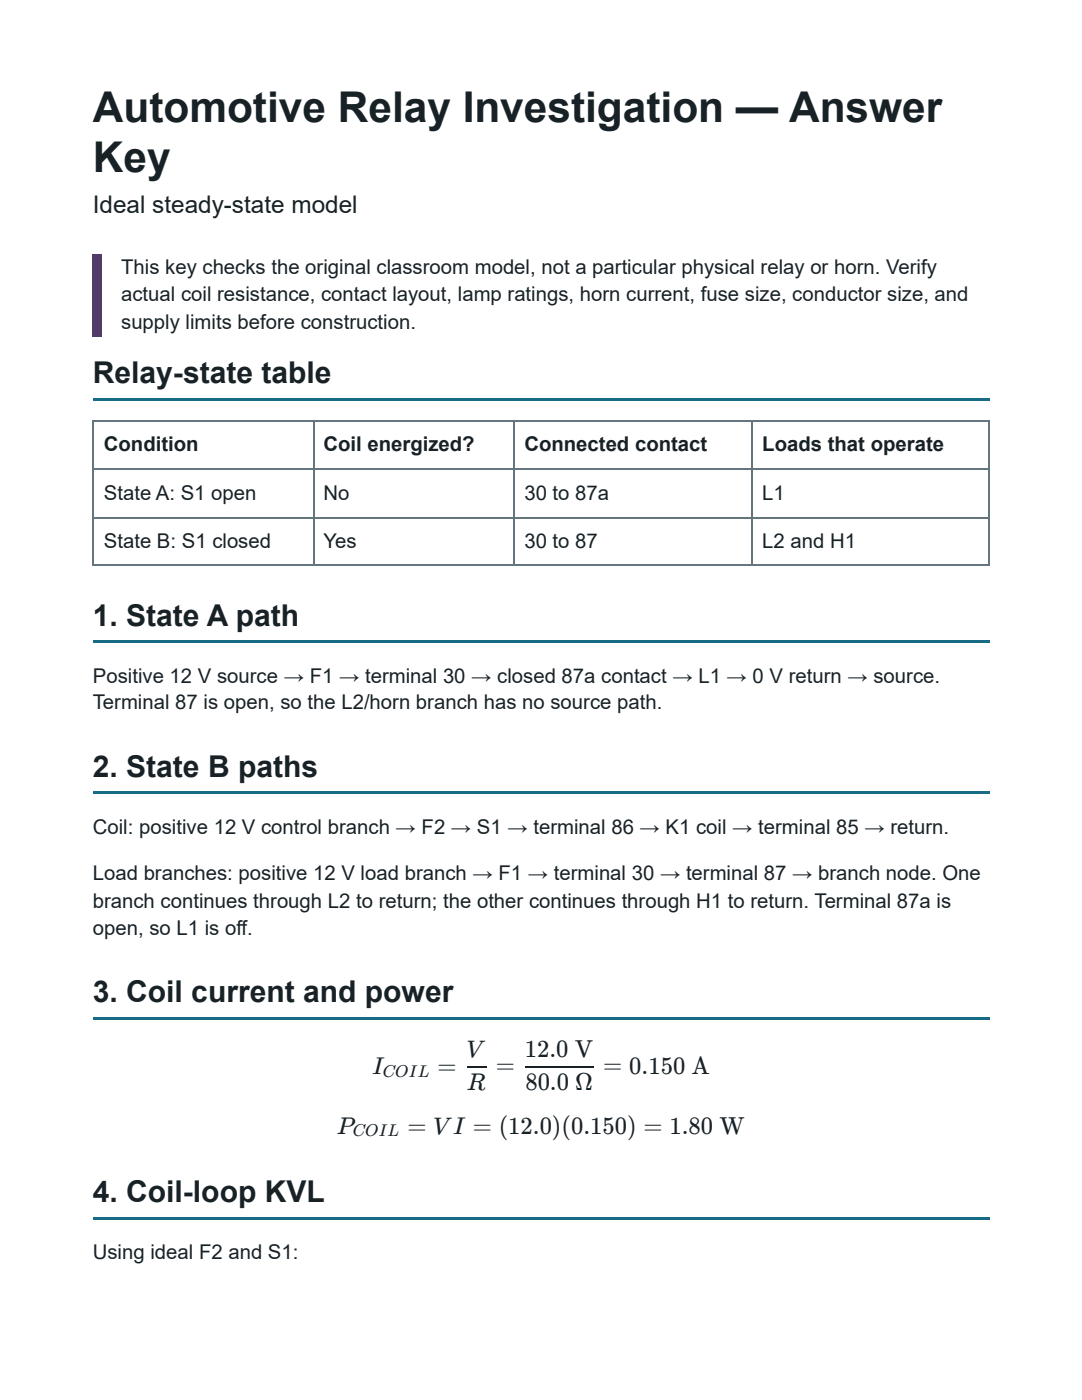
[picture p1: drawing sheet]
<svg xmlns="http://www.w3.org/2000/svg" width="216mm" height="279mm" viewBox="0 0 216 279" stroke-linecap="round" stroke-linejoin="round" font-family="sans-serif">
<defs><g id="words">
<g font-size="8.5" fill="#172126">
<text x="18.5" y="24.3">Automotive Relay Investigation — Answer</text>
<text x="18.5" y="34.4">Key</text>
</g>
<g font-size="6" fill="#172126">
<text x="18.5" y="76.5">Relay-state table</text>
<text x="18.5" y="124.9">1. State A path</text>
<text x="18.5" y="155">2. State B paths</text>
<text x="18.5" y="200">3. Coil current and power</text>
<text x="18.5" y="240">4. Coil-loop KVL</text>
</g>
<g font-size="4.9" fill="#172126">
<text x="74.2" y="214.3">I</text>
<text x="87.3" y="214.3">=</text>
<text x="93.1" y="210.9">V</text>
<text x="99" y="214.1">=</text>
<text x="104.7" y="210.9">12.0 V</text>
<text x="120.4" y="214.1">= 0.150 A</text>
<text x="93.2" y="217.5">R</text>
<text x="104.8" y="217.5">80.0 Ω</text>
<text x="67.2" y="226.2">P</text>
<text x="81.3" y="226.2">= VI = (12.0)(0.150) = 1.80 W</text>
</g>
<text font-size="4.8" fill="#172126" x="18.5" y="42.6">Ideal steady-state model</text>
<g font-size="4.1" fill="#172126">
<text x="24.2" y="54.8">This key checks the original classroom model, not a particular physical relay or horn. Verify</text>
<text x="24.2" y="60.1">actual coil resistance, contact layout, lamp ratings, horn current, fuse size, conductor size, and</text>
<text x="24.2" y="65.6">supply limits before construction.</text>
<text x="20.7" y="90">Condition</text>
<text x="64.5" y="90">Coil energized?</text>
<text x="104.6" y="90">Connected contact</text>
<text x="152.1" y="90">Loads that operate</text>
<text x="20.7" y="99.7">State A: S1 open</text>
<text x="64.5" y="99.7">No</text>
<text x="104.6" y="99.7">30 to 87a</text>
<text x="152.1" y="99.7">L1</text>
<text x="20.7" y="109.3">State B: S1 closed</text>
<text x="64.5" y="109.3">Yes</text>
<text x="104.6" y="109.3">30 to 87</text>
<text x="152.1" y="109.3">L2 and H1</text>
<text x="18.5" y="136.3">Positive 12 V source → F1 → terminal 30 → closed 87a contact → L1 → 0 V return → source.</text>
<text x="18.5" y="141.6">Terminal 87 is open, so the L2/horn branch has no source path.</text>
<text x="18.5" y="166.4">Coil: positive 12 V control branch → F2 → S1 → terminal 86 → K1 coil → terminal 85 → return.</text>
<text x="18.5" y="175.7">Load branches: positive 12 V load branch → F1 → terminal 30 → terminal 87 → branch node. One</text>
<text x="18.5" y="181.2">branch continues through L2 to return; the other continues through H1 to return. Terminal 87a is</text>
<text x="18.5" y="186.5">open, so L1 is off.</text>
<text x="18.5" y="251.4">Using ideal F2 and S1:</text>
</g>
<g font-size="3.4" fill="#172126">
<text x="76.4" y="214.8">COIL</text>
<text x="70.4" y="226.7">COIL</text>
</g>
</g></defs>
<path d="M18.5 50.8h1.9v16.4h-1.9z" fill="#5c3977"/>
<path d="M18.5 79.4h178.9v.5h-178.9z" fill="#176b87"/>
<path d="M18.5 83.9h178.9v29.1h-178.9z" fill="#fff"/>
<path d="M18.5 84h178.9M18.5 93.5h178.9M18.7 83.9v29.1M62.6 83.9v29.1M102.5 83.9v29.1M150.2 83.9v29.1M197.2 83.9v29.1M18.5 103.3h178.9M18.5 112.8h178.9" fill="none" stroke="#64757d" stroke-width=".26"/>
<g fill="#176b87">
<path d="M18.5 127.8h178.9v.5h-178.9z"/>
<path d="M18.5 158h178.9v.5h-178.9z"/>
<path d="M18.5 202.9h178.9v.6h-178.9z"/>
<path d="M18.5 242.9h178.9v.5h-178.9z"/>
</g>
<path d="M93.1 212.9h4M104.8 212.9h13.7" fill="none" stroke="#172126" stroke-width=".26"/>
<use href="#words"/>
</svg>
